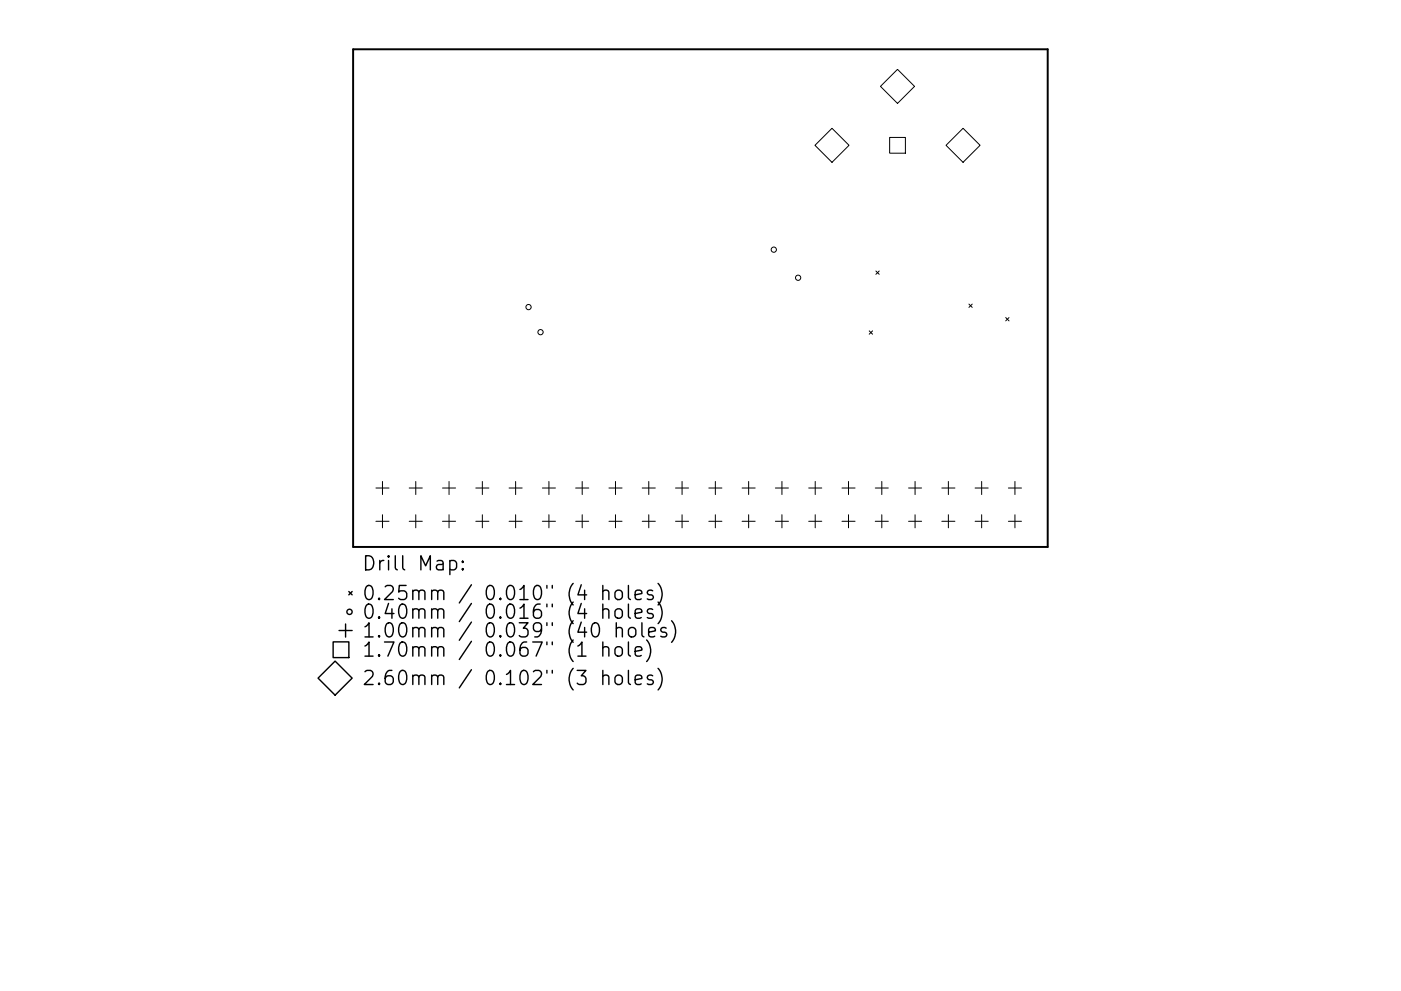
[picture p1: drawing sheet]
<svg xmlns="http://www.w3.org/2000/svg" width="297mm" height="210mm" viewBox="0 0 297 210" stroke-linecap="round" stroke-linejoin="round" font-family="sans-serif">
<defs><g id="words">
<g font-size="4.2">
<text x="76.7" y="121.1">Drill Map:</text>
<text x="76.7" y="127.4">0.25mm / 0.010&quot; (4 holes)</text>
<text x="76.7" y="131.3">0.40mm / 0.016&quot; (4 holes)</text>
<text x="76.7" y="135.3">1.00mm / 0.039&quot; (40 holes)</text>
<text x="76.7" y="139.4">1.70mm / 0.067&quot; (1 hole)</text>
<text x="76.7" y="145.4">2.60mm / 0.102&quot; (3 holes)</text>
</g>
</g></defs>
<path d="M74.9 10.5h147.2v105.5h-147.2z" fill="none" stroke="#000" stroke-width=".42"/>
<g fill="none" stroke="#000" stroke-width=".21">
<path d="M186.7 18.3l3.6-3.6 3.6 3.6-3.6 3.6zM176.4 27.2l3.6 3.6-3.6 3.6-3.6-3.6zM188.6 29.2h3.4v3.3h-3.4zM204.2 27.2l3.6 3.6-3.6 3.6-3.6-3.6zM185.7 57.5l.7 .7M186.4 57.5l-.7 .7M184.3 70.2l.7 .7M185 70.2l-.7 .7M205.4 64.5l.7 .7M206.1 64.5l-.7 .7M213.2 67.4l.7 .7M213.9 67.4l-.7 .7"/>
<path d="M79.7 103.5h2.8M79.7 110.6h2.8M81.1 102.2v2.7M81.1 109.2v2.8M86.8 103.5h2.7M86.8 110.6h2.7M88.1 102.2v2.7M88.1 109.2v2.8M93.8 103.5h2.8M93.8 110.6h2.8M95.2 102.2v2.7M95.2 109.2v2.8"/>
<path d="M100.9 103.5h2.8M100.9 110.6h2.8M102.3 102.2v2.7M102.3 109.2v2.8M107.9 103.5h2.8M107.9 110.6h2.8M109.3 102.2v2.7M109.3 109.2v2.8M115 103.5h2.8M115 110.6h2.8M116.4 102.2v2.7M116.4 109.2v2.8"/>
<path d="M122 103.5h2.8M122 110.6h2.8M123.4 102.2v2.7M123.4 109.2v2.8M129.1 103.5h2.8M129.1 110.6h2.8M130.5 102.2v2.7M130.5 109.2v2.8M136.2 103.5h2.7M136.2 110.6h2.7M137.6 102.2v2.7M137.6 109.2v2.8"/>
<path d="M143.2 103.5h2.8M143.2 110.6h2.8M144.6 102.2v2.7M144.6 109.2v2.8M150.3 103.5h2.8M150.3 110.6h2.8M151.7 102.2v2.7M151.7 109.2v2.8M157.3 103.5h2.8M157.3 110.6h2.8M158.7 102.2v2.7M158.7 109.2v2.8"/>
<path d="M164.4 103.5h2.8M164.4 110.6h2.8M165.8 102.2v2.7M165.8 109.2v2.8M171.5 103.5h2.7M171.5 110.6h2.7M172.8 102.2v2.7M172.8 109.2v2.8M178.5 103.5h2.8M178.5 110.6h2.8M179.9 102.2v2.7M179.9 109.2v2.8"/>
<path d="M185.6 103.5h2.7M185.6 110.6h2.7M187 102.2v2.7M187 109.2v2.8M192.6 103.5h2.8M192.6 110.6h2.8M194 102.2v2.7M194 109.2v2.8M199.7 103.5h2.8M199.7 110.6h2.8M201.1 102.2v2.7M201.1 109.2v2.8"/>
<path d="M206.7 103.5h2.8M206.7 110.6h2.8M208.1 102.2v2.7M208.1 109.2v2.8M213.8 103.5h2.8M213.8 110.6h2.8M215.2 102.2v2.7M215.2 109.2v2.8"/>
<circle cx="164.1" cy="53" r=".56"/>
<circle cx="169.2" cy="58.9" r=".56"/>
<circle cx="112.1" cy="65.2" r=".56"/>
<circle cx="114.6" cy="70.5" r=".56"/>
</g>
<g fill="none" stroke="#000" stroke-width=".3">
<path d="M95.4 119.1l.8-.2 .6 .6v.8l-.3 .5-.3 .1-.8-.1M98.1 119.1l.1 .1-.1 .1-.1-.1 .1-.1v.2M70.6 136.2h3.4v3.3h-3.4zM71.9 133.8h2.8M73.3 132.4v2.8M74 125.5l.7 .7M74.7 125.5l-.7 .7M98.1 120.6l.1 .2-.1 .1-.1-.1 .1-.2v.3M122.5 139.2h1.7M127.8 125.5a.74 .74 0 0 1 1.3 .1v1.6M127.8 129.5a.74 .74 0 0 1 1.3 .1v1.6M127.8 137.5a.74 .74 0 0 1 1.3 .1v1.6"/>
<path d="M127.8 124.2v3M127.8 128.2v3M127.8 136.2v3M130.5 125.5a.81 .81 0 0 1 .8-.3 .81 .81 0 0 1 .7 .6v.8a.81 .81 0 0 1-.8 .6 .81 .81 0 0 1-.8-.6v-.8zM130.5 129.5a.81 .81 0 0 1 .8-.3 .81 .81 0 0 1 .7 .5v.9a.81 .81 0 0 1-.8 .6 .81 .81 0 0 1-.8-.6v-.9zM130.5 137.5a.81 .81 0 0 1 .8-.3 .81 .81 0 0 1 .7 .6v.8a.81 .81 0 0 1-.8 .6 .81 .81 0 0 1-.8-.6v-.8zM130.7 133.4a.74 .74 0 0 1 1.3 .2v1.5M130.7 132.1v3M133.2 124.2v2.6l.5 .4M133.2 128.2v2.5l.5 .5M133.2 136.2v2.6l.5 .4M133.4 133.4a.81 .81 0 0 1 .8-.3 .81 .81 0 0 1 .6 .6v.9a.81 .81 0 0 1-.8 .6 .81 .81 0 0 1-.8-.6v-.9z"/>
<path d="M134.7 126.2l1.4-.3-.1-.5-.9-.2-.4 .4v1.2l.1 .3 .3 .1 .9-.1M134.7 130.2l1.4-.3-.1-.6-.9-.1-.4 .4v1.1l.1 .3 .3 .2 .9-.2M134.7 138.2l1.4-.3-.1-.5-.9-.2-.4 .4v1.2l.1 .3 .3 .1 .9-.1M136.1 132.1v2.6l.4 .4M137.1 135.8a3.4 3.4 0 0 1 0 4.6M137.5 134.1l1.5-.3-.2-.5-.8-.2-.5 .5v1.1l.2 .3 .3 .1 .8-.1M138.4 125.4l-.7-.2-.5 .4 .2 .5 1 .3 .1 .2-.1 .5-.3 .1-.9-.1M138.4 129.3l-.7-.1-.5 .4 .2 .4 1 .3 .1 .3-.1 .4-.3 .2-.9-.2M139.5 123.8a3.4 3.4 0 0 1 0 4.6M139.5 127.7a3.4 3.4 0 0 1 0 4.6M141.2 133.3l-.7-.2-.4 .5 .1 .4 1 .3 .2 .3-.2 .4-.2 .1-.9-.1M142.4 131.7a3.4 3.4 0 0 1 0 4.6"/>
<path d="M67.4 143.9l3.6-3.6 3.7 3.6-3.7 3.6zM127.8 143.5a.74 .74 0 0 1 1.3 .2v1.5M127.8 142.2v3M130.5 143.5a.81 .81 0 0 1 .8-.3 .81 .81 0 0 1 .7 .6v.9a.81 .81 0 0 1-.8 .6 .81 .81 0 0 1-.8-.6v-.9zM133.2 142.2v2.6l.5 .4M134.7 144.2l1.4-.3-.1-.5-.9-.2-.4 .5v1.1l.1 .3 .3 .1 .9-.1M138.4 143.4l-.7-.2-.5 .5 .2 .4 1 .3 .1 .3-.1 .4-.3 .1-.9-.1M139.5 141.8a3.4 3.4 0 0 1 0 4.6"/>
<circle cx="74.1" cy="129.8" r=".56"/>
</g>
<use href="#words"/>
</svg>
